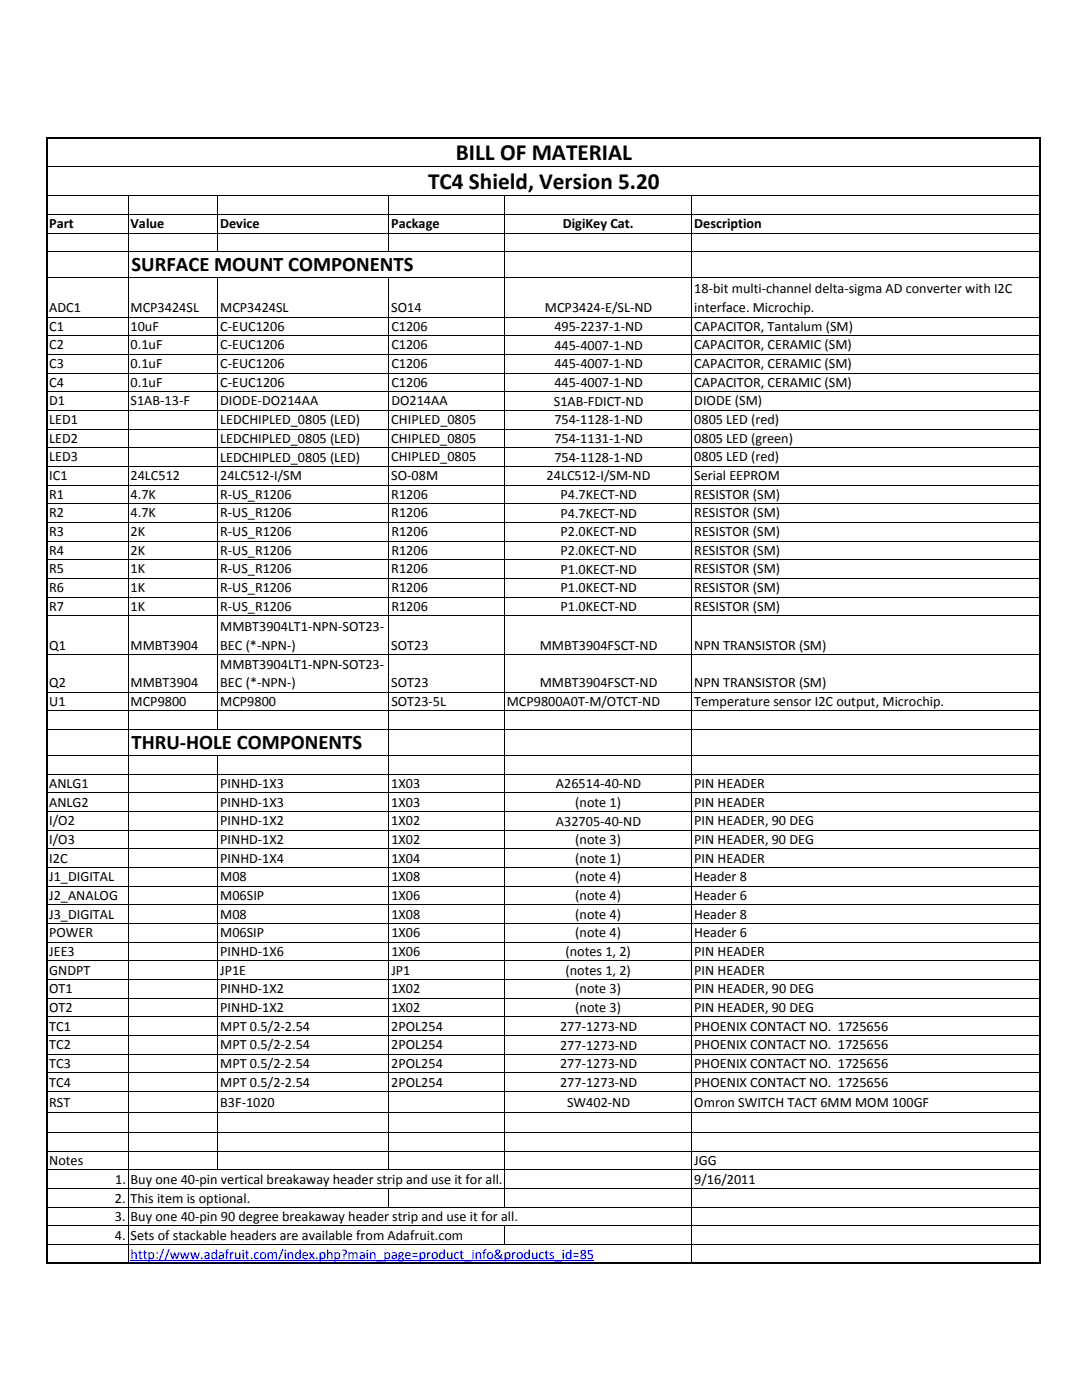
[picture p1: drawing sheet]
<svg xmlns="http://www.w3.org/2000/svg" width="216mm" height="279mm" viewBox="0 0 216 279" stroke-linecap="round" stroke-linejoin="round" font-family="sans-serif">
<defs><g id="words">
<g font-size="4.6">
<text x="91" y="31.9">BILL OF MATERIAL</text>
<text x="85.4" y="37.7">TC4 Shield, Version 5.20</text>
</g>
<g font-size="4.1">
<text x="26.2" y="54.1">SURFACE MOUNT COMPONENTS</text>
<text x="26.2" y="149.4">THRU‐HOLE COMPONENTS</text>
</g>
<g font-size="2.8">
<text x="9.8" y="45.6">Part</text>
<text x="26.1" y="45.6">Value</text>
<text x="43.9" y="45.6">Device</text>
<text x="78.1" y="45.6">Package</text>
<text x="112.3" y="45.6">DigiKey Cat.</text>
<text x="138.5" y="45.6">Description</text>
<text x="138.5" y="58.6">18‐bit multi‐channel delta‐sigma AD converter with I2C</text>
<text x="9.8" y="62.3">ADC1</text>
<text x="26.1" y="62.3">MCP3424SL</text>
<text x="43.9" y="62.3">MCP3424SL</text>
<text x="78.1" y="62.3">SO14</text>
<text x="108.7" y="62.3">MCP3424‐E/SL‐ND</text>
<text x="138.5" y="62.3">interface. Microchip.</text>
<text x="9.8" y="66">C1</text>
<text x="9.8" y="69.7">C2</text>
<text x="26.1" y="66">10uF</text>
<text x="26.1" y="69.7">0.1uF</text>
<text x="43.9" y="69.7">C‐EUC1206</text>
<text x="43.9" y="66">C‐EUC1206</text>
<text x="78.1" y="66">C1206</text>
<text x="78.1" y="69.7">C1206</text>
<text x="110.6" y="66.1">495‐2237‐1‐ND</text>
<text x="110.6" y="69.8">445‐4007‐1‐ND</text>
<text x="138.5" y="66">CAPACITOR, Tantalum (SM)</text>
<text x="138.5" y="69.7">CAPACITOR, CERAMIC (SM)</text>
<text x="9.8" y="73.5">C3</text>
<text x="9.8" y="77.2">C4</text>
<text x="26.1" y="73.5">0.1uF</text>
<text x="26.1" y="77.2">0.1uF</text>
<text x="43.9" y="73.5">C‐EUC1206</text>
<text x="43.9" y="77.2">C‐EUC1206</text>
<text x="78.1" y="73.5">C1206</text>
<text x="78.1" y="77.2">C1206</text>
<text x="110.6" y="73.5">445‐4007‐1‐ND</text>
<text x="110.6" y="77.2">445‐4007‐1‐ND</text>
<text x="138.5" y="73.5">CAPACITOR, CERAMIC (SM)</text>
<text x="138.5" y="77.2">CAPACITOR, CERAMIC (SM)</text>
<text x="9.8" y="80.9">D1</text>
<text x="26.1" y="80.9">S1AB‐13‐F</text>
<text x="43.9" y="80.9">DIODE‐DO214AA</text>
<text x="78.1" y="80.9">DO214AA</text>
<text x="110.5" y="81">S1AB‐FDICT‐ND</text>
<text x="138.5" y="80.9">DIODE (SM)</text>
<text x="9.8" y="88.4">LED2</text>
<text x="9.8" y="84.6">LED1</text>
<text x="43.9" y="88.4">LEDCHIPLED_0805 (LED)</text>
<text x="43.9" y="84.7">LEDCHIPLED_0805 (LED)</text>
<text x="78.1" y="88.4">CHIPLED_0805</text>
<text x="78.1" y="84.6">CHIPLED_0805</text>
<text x="110.6" y="88.4">754‐1131‐1‐ND</text>
<text x="110.6" y="84.7">754‐1128‐1‐ND</text>
<text x="138.5" y="88.4">0805 LED (green)</text>
<text x="138.5" y="84.6">0805 LED (red)</text>
<text x="9.8" y="95.8">IC1</text>
<text x="9.8" y="92.1">LED3</text>
<text x="26.1" y="95.8">24LC512</text>
<text x="43.9" y="95.9">24LC512‐I/SM</text>
<text x="43.9" y="92.1">LEDCHIPLED_0805 (LED)</text>
<text x="78.1" y="92.1">CHIPLED_0805</text>
<text x="78.1" y="95.8">SO‐08M</text>
<text x="109.1" y="95.9">24LC512‐I/SM‐ND</text>
<text x="110.6" y="92.1">754‐1128‐1‐ND</text>
<text x="138.5" y="92.1">0805 LED (red)</text>
<text x="138.5" y="95.8">Serial EEPROM</text>
<text x="9.8" y="99.5">R1</text>
<text x="26.1" y="99.5">4.7K</text>
<text x="43.9" y="99.5">R‐US_R1206</text>
<text x="78.1" y="99.5">R1206</text>
<text x="111.8" y="99.6">P4.7KECT‐ND</text>
<text x="138.5" y="99.5">RESISTOR (SM)</text>
<text x="9.8" y="103.3">R2</text>
<text x="9.8" y="107">R3</text>
<text x="26.1" y="103.3">4.7K</text>
<text x="26.1" y="107">2K</text>
<text x="43.9" y="103.3">R‐US_R1206</text>
<text x="43.9" y="107">R‐US_R1206</text>
<text x="78.1" y="103.3">R1206</text>
<text x="78.1" y="107">R1206</text>
<text x="111.8" y="103.3">P4.7KECT‐ND</text>
<text x="111.8" y="107">P2.0KECT‐ND</text>
<text x="138.5" y="103.3">RESISTOR (SM)</text>
<text x="138.5" y="107">RESISTOR (SM)</text>
<text x="9.8" y="110.7">R4</text>
<text x="26.1" y="110.7">2K</text>
<text x="43.9" y="110.7">R‐US_R1206</text>
<text x="78.1" y="110.7">R1206</text>
<text x="111.8" y="110.8">P2.0KECT‐ND</text>
<text x="138.5" y="110.7">RESISTOR (SM)</text>
<text x="9.8" y="114.4">R5</text>
<text x="9.8" y="118.2">R6</text>
<text x="26.1" y="114.4">1K</text>
<text x="26.1" y="118.2">1K</text>
<text x="43.9" y="114.4">R‐US_R1206</text>
<text x="43.9" y="118.2">R‐US_R1206</text>
<text x="78.1" y="114.4">R1206</text>
<text x="78.1" y="118.2">R1206</text>
<text x="111.8" y="114.5">P1.0KECT‐ND</text>
<text x="111.8" y="118.2">P1.0KECT‐ND</text>
<text x="138.5" y="114.4">RESISTOR (SM)</text>
<text x="138.5" y="118.2">RESISTOR (SM)</text>
<text x="9.8" y="121.9">R7</text>
<text x="26.1" y="121.9">1K</text>
<text x="43.9" y="126">MMBT3904LT1‐NPN‐SOT23‐</text>
<text x="43.9" y="121.9">R‐US_R1206</text>
<text x="78.1" y="121.9">R1206</text>
<text x="111.8" y="121.9">P1.0KECT‐ND</text>
<text x="138.5" y="121.9">RESISTOR (SM)</text>
<text x="9.8" y="129.7">Q1</text>
<text x="26.1" y="129.7">MMBT3904</text>
<text x="43.9" y="129.7">BEC (*‐NPN‐)</text>
<text x="78.1" y="129.7">SOT23</text>
<text x="107.7" y="129.8">MMBT3904FSCT‐ND</text>
<text x="138.5" y="129.7">NPN TRANSISTOR (SM)</text>
<text x="9.8" y="137.2">Q2</text>
<text x="26.1" y="137.2">MMBT3904</text>
<text x="43.9" y="133.4">MMBT3904LT1‐NPN‐SOT23‐</text>
<text x="43.9" y="137.2">BEC (*‐NPN‐)</text>
<text x="78.1" y="137.2">SOT23</text>
<text x="107.7" y="137.2">MMBT3904FSCT‐ND</text>
<text x="138.5" y="137.2">NPN TRANSISTOR (SM)</text>
<text x="9.8" y="140.9">U1</text>
<text x="26.1" y="140.9">MCP9800</text>
<text x="43.9" y="140.9">MCP9800</text>
<text x="78.1" y="140.9">SOT23‐5L</text>
<text x="101.1" y="140.9">MCP9800A0T‐M/OTCT‐ND</text>
<text x="138.5" y="140.9">Temperature sensor I2C output, Microchip.</text>
<text x="9.8" y="157.3">ANLG1</text>
<text x="9.8" y="161">ANLG2</text>
<text x="43.9" y="157.3">PINHD‐1X3</text>
<text x="43.9" y="161">PINHD‐1X3</text>
<text x="78.1" y="157.3">1X03</text>
<text x="78.1" y="161">1X03</text>
<text x="110.9" y="157.3">A26514‐40‐ND</text>
<text x="114.8" y="161">(note 1)</text>
<text x="138.5" y="157.3">PIN HEADER</text>
<text x="138.5" y="161">PIN HEADER</text>
<text x="9.8" y="164.7">I/O2</text>
<text x="43.9" y="164.7">PINHD‐1X2</text>
<text x="78.1" y="164.7">1X02</text>
<text x="110.9" y="164.8">A32705‐40‐ND</text>
<text x="138.5" y="164.7">PIN HEADER, 90 DEG</text>
<text x="9.8" y="168.4">I/O3</text>
<text x="9.8" y="172.2">I2C</text>
<text x="43.9" y="168.4">PINHD‐1X2</text>
<text x="43.9" y="172.2">PINHD‐1X4</text>
<text x="78.1" y="168.4">1X02</text>
<text x="78.1" y="172.2">1X04</text>
<text x="114.8" y="168.4">(note 3)</text>
<text x="114.8" y="172.2">(note 1)</text>
<text x="138.5" y="168.4">PIN HEADER, 90 DEG</text>
<text x="138.5" y="172.2">PIN HEADER</text>
<text x="9.8" y="175.9">J1_DIGITAL</text>
<text x="9.8" y="179.6">J2_ANALOG</text>
<text x="43.9" y="175.9">M08</text>
<text x="43.9" y="179.6">M06SIP</text>
<text x="78.1" y="175.9">1X08</text>
<text x="78.1" y="179.6">1X06</text>
<text x="114.8" y="175.9">(note 4)</text>
<text x="114.8" y="179.6">(note 4)</text>
<text x="138.5" y="175.9">Header 8</text>
<text x="138.5" y="179.6">Header 6</text>
<text x="9.8" y="183.3">J3_DIGITAL</text>
<text x="43.9" y="183.3">M08</text>
<text x="78.1" y="183.3">1X08</text>
<text x="114.8" y="183.3">(note 4)</text>
<text x="138.5" y="183.3">Header 8</text>
<text x="9.8" y="187.1">POWER</text>
<text x="9.8" y="190.8">JEE3</text>
<text x="43.9" y="190.8">PINHD‐1X6</text>
<text x="43.9" y="187.1">M06SIP</text>
<text x="78.1" y="190.8">1X06</text>
<text x="78.1" y="187.1">1X06</text>
<text x="112.8" y="190.8">(notes 1, 2)</text>
<text x="114.8" y="187.1">(note 4)</text>
<text x="138.5" y="187.1">Header 6</text>
<text x="138.5" y="190.8">PIN HEADER</text>
<text x="9.8" y="194.5">GNDPT</text>
<text x="43.9" y="194.5">JP1E</text>
<text x="78.1" y="194.5">JP1</text>
<text x="112.8" y="194.5">(notes 1, 2)</text>
<text x="138.5" y="194.5">PIN HEADER</text>
<text x="9.8" y="198.2">OT1</text>
<text x="9.8" y="202">OT2</text>
<text x="43.9" y="198.2">PINHD‐1X2</text>
<text x="43.9" y="202">PINHD‐1X2</text>
<text x="78.1" y="198.2">1X02</text>
<text x="78.1" y="202">1X02</text>
<text x="114.8" y="198.2">(note 3)</text>
<text x="114.8" y="202">(note 3)</text>
<text x="138.5" y="202">PIN HEADER, 90 DEG</text>
<text x="138.5" y="198.2">PIN HEADER, 90 DEG</text>
<text x="9.8" y="205.7">TC1</text>
<text x="9.8" y="209.4">TC2</text>
<text x="43.9" y="205.7">MPT 0.5/2‐2.54</text>
<text x="43.9" y="209.4">MPT 0.5/2‐2.54</text>
<text x="78.1" y="205.7">2POL254</text>
<text x="78.1" y="209.4">2POL254</text>
<text x="111.8" y="205.7">277‐1273‐ND</text>
<text x="111.8" y="209.5">277‐1273‐ND</text>
<text x="138.5" y="205.7">PHOENIX CONTACT NO. 1725656</text>
<text x="138.5" y="209.4">PHOENIX CONTACT NO. 1725656</text>
<text x="9.8" y="213.1">TC3</text>
<text x="43.9" y="213.1">MPT 0.5/2‐2.54</text>
<text x="78.1" y="213.1">2POL254</text>
<text x="111.8" y="213.2">277‐1273‐ND</text>
<text x="138.5" y="213.1">PHOENIX CONTACT NO. 1725656</text>
<text x="9.8" y="216.9">TC4</text>
<text x="9.8" y="221">RST</text>
<text x="43.9" y="216.9">MPT 0.5/2‐2.54</text>
<text x="43.9" y="221">B3F‐1020</text>
<text x="78.1" y="216.9">2POL254</text>
<text x="111.8" y="216.9">277‐1273‐ND</text>
<text x="113.2" y="221">SW402‐ND</text>
<text x="138.5" y="216.9">PHOENIX CONTACT NO. 1725656</text>
<text x="138.5" y="221">Omron SWITCH TACT 6MM MOM 100GF</text>
<text x="9.8" y="232.5">Notes</text>
<text x="138.5" y="232.5">JGG</text>
<text x="22.9" y="240">2. This item is optional.</text>
<text x="23" y="236.2">1.</text>
<text x="26.1" y="236.3">Buy one 40‐pin vertical breakaway header strip and use it for all.</text>
<text x="138.5" y="236.3">9/16/2011</text>
<text x="22.9" y="243.7">3. Buy one 40‐pin 90 degree breakaway header strip and use it for all.</text>
<text x="22.9" y="247.4">4. Sets of stackable headers are available from Adafruit.com</text>
</g>
<text font-size="2.8" fill="#00f" x="26.1" y="251.2">http://www.adafruit.com/index.php?main_page=product_info&amp;products_id=85</text>
</g></defs>
<path d="M26.1 251.6h92.5" fill="none" stroke="#00f" stroke-width=".2"/>
<g fill="none" stroke="#000" stroke-width=".2">
<path d="M9.5 33.3h198.1M9.5 39.1h198.1M25.6 39.1v213M43.5 39.1v11.2M77.6 39.1v11.2M100.6 39.1v201.8M138.1 39.1v213M207.5 27.7v224.4h-198M9.5 42.8h198.1M9.5 46.5h198.1M9.5 50.3h198.1M9.5 55.5h198.1"/>
<path d="M43.5 55.5v90.1M77.6 55.5v178M9.5 63.3h198.1M9.5 67h198.1M9.5 70.7h198.1M9.5 74.5h198.1M9.5 78.2h198.1M9.5 81.9h198.1M9.5 85.6h198.1M9.5 89.4h198.1M9.5 93.1h198.1M9.5 96.8h198.1"/>
<path d="M9.5 100.5h198.1M9.5 104.3h198.1M9.5 108h198.1M9.5 111.7h198.1M9.5 115.4h198.1M9.5 119.2h198.1M9.5 122.9h198.1M9.5 130.7h198.1M9.5 138.1h198.1M9.5 141.9h198.1M9.5 145.6h198.1M9.5 150.8h198.1"/>
<path d="M9.5 154.5h198.1M9.5 158.3h198.1M43.5 150.8v82.7M9.5 162h198.1M9.5 165.7h198.1M9.5 169.4h198.1M9.5 173.2h198.1M9.5 176.9h198.1M9.5 180.6h198.1M9.5 184.3h198.1M9.5 188.1h198.1M9.5 191.8h198.1"/>
<path d="M9.5 195.5h198.1M9.5 199.2h198.1M9.5 203h198.1M9.5 206.7h198.1M9.5 210.4h198.1M9.5 214.1h198.1M9.5 217.9h198.1M9.5 221.9h198.1M9.5 226h198.1M9.5 229.8h198.1M9.5 233.5h198.1M9.5 237.2h198.1"/>
<path d="M77.6 237.2v3.7M9.5 240.9h198.1M9.5 244.7h198.1M9.5 248.4h198.1M100.6 244.7v3.7"/>
</g>
<path d="M9.2 27.6h198.5M9.3 27.4v224.8M207.5 27.4v224.8M9.2 252.1h198.5" fill="none" stroke="#000" stroke-width=".25"/>
<use href="#words"/>
</svg>
